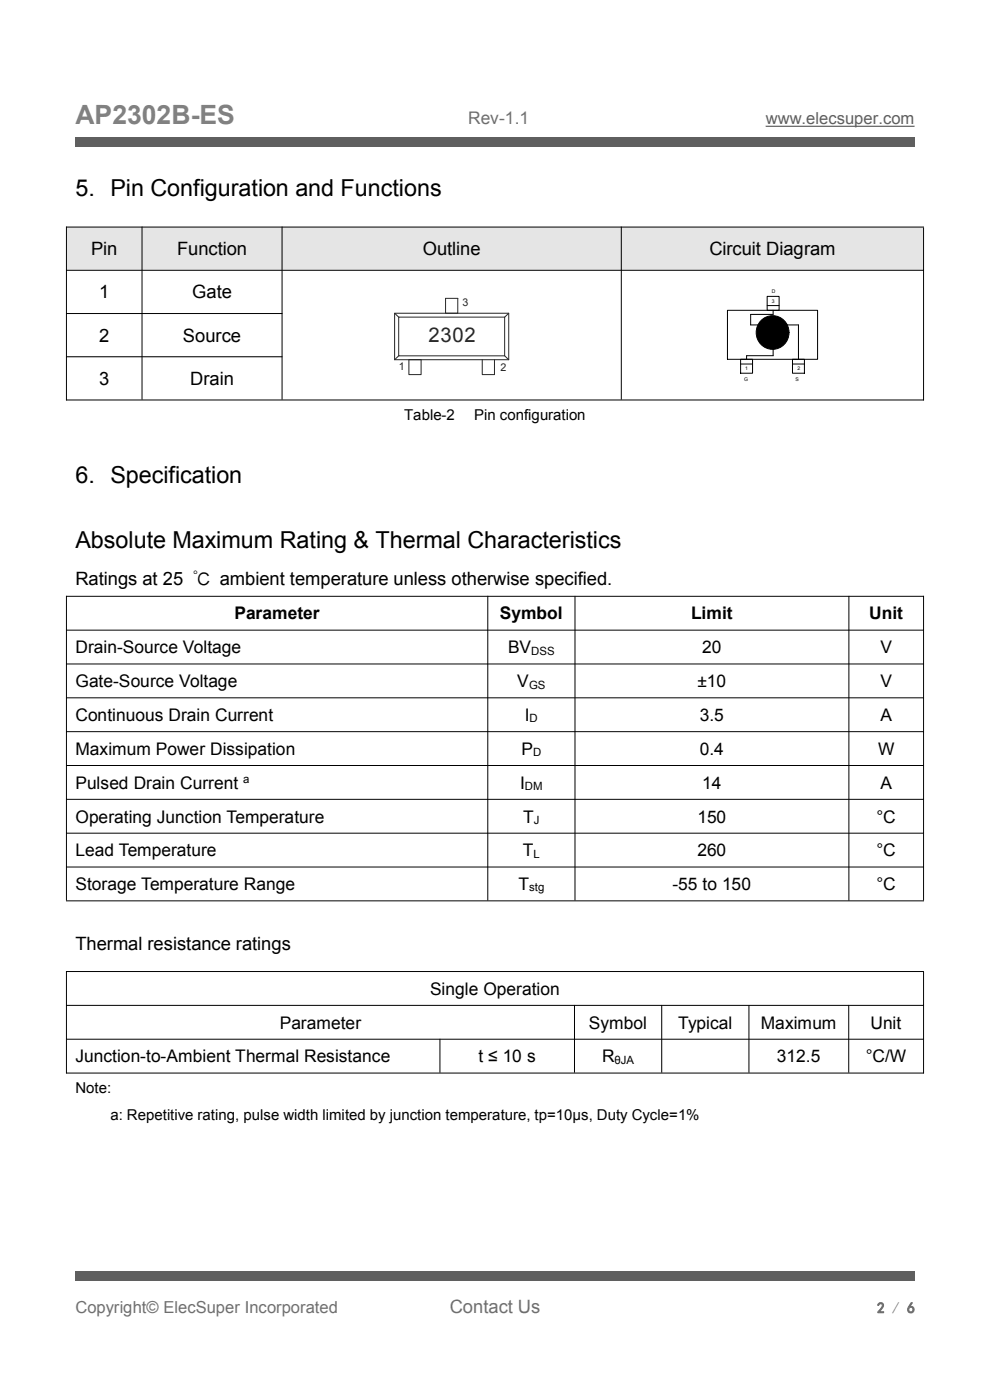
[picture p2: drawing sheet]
<svg xmlns="http://www.w3.org/2000/svg" width="210mm" height="297mm" viewBox="0 0 210 297" stroke-linecap="round" stroke-linejoin="round" font-family="sans-serif">
<defs><g id="words">
<text font-size="5.6" fill="#808080" x="16" y="26.3">AP2302B-ES</text>
<g font-size="5">
<text x="16" y="41.5">5. Pin Configuration and Functions</text>
<text x="16" y="102.4">6. Specification</text>
<text x="16" y="116.2">Absolute Maximum Rating &amp; Thermal Characteristics</text>
</g>
<text font-size="4.3" fill="#212830" x="90.9" y="72.6">2302</text>
<g font-size="3.9">
<text x="19.3" y="54.2">Pin</text>
<text x="37.5" y="54.2">Function</text>
<text x="89.7" y="54.2">Outline</text>
<text x="150.5" y="54.2">Circuit Diagram</text>
<text x="21" y="63.3">1</text>
<text x="40.8" y="63.3">Gate</text>
<text x="21" y="72.5">2</text>
<text x="38.8" y="72.5">Source</text>
<text x="21" y="81.7">3</text>
<text x="40.3" y="81.7">Drain</text>
<text x="16" y="124.1">Ratings at 25 ℃ ambient temperature unless otherwise specified.</text>
<text x="16" y="201.5">Thermal resistance ratings</text>
</g>
<text font-size="3.9" fill="#707070" x="95.4" y="278.6">Contact Us</text>
<text font-size="3.7" fill="#707070" x="99.3" y="26.3">Rev-1.1</text>
<g font-size="3.7">
<text x="49.7" y="131.4">Parameter</text>
<text x="106" y="131.4">Symbol</text>
<text x="146.6" y="131.4">Limit</text>
<text x="184.4" y="131.4">Unit</text>
<text x="16" y="138.6">Drain-Source Voltage</text>
<text x="107.8" y="138.6">BV</text>
<text x="149" y="138.6">20</text>
<text x="186.8" y="138.6">V</text>
<text x="16" y="145.8">Gate-Source Voltage</text>
<text x="109.7" y="145.8">V</text>
<text x="148" y="145.8">±10</text>
<text x="186.8" y="145.8">V</text>
<text x="16" y="153">Continuous Drain Current</text>
<text x="111.3" y="153">I</text>
<text x="148.5" y="153">3.5</text>
<text x="186.8" y="153">A</text>
<text x="16" y="160.1">Maximum Power Dissipation</text>
<text x="110.6" y="160.1">P</text>
<text x="148.5" y="160.1">0.4</text>
<text x="186.3" y="160.1">W</text>
<text x="16" y="167.3">Pulsed Drain Current</text>
<text x="110.3" y="167.3">I</text>
<text x="149" y="167.3">14</text>
<text x="186.8" y="167.3">A</text>
<text x="16" y="174.5">Operating Junction Temperature</text>
<text x="111" y="174.5">T</text>
<text x="148" y="174.5">150</text>
<text x="185.9" y="174.5">°C</text>
<text x="16" y="181.7">Lead Temperature</text>
<text x="110.9" y="181.7">T</text>
<text x="148" y="181.7">260</text>
<text x="185.9" y="181.7">°C</text>
<text x="16" y="188.9">Storage Temperature Range</text>
<text x="110" y="188.9">T</text>
<text x="142.7" y="188.9">-55 to 150</text>
<text x="185.9" y="188.9">°C</text>
<text x="91.2" y="211">Single Operation</text>
<text x="59.4" y="218.2">Parameter</text>
<text x="124.9" y="218.2">Symbol</text>
<text x="143.8" y="218.2">Typical</text>
<text x="161.4" y="218.2">Maximum</text>
<text x="184.7" y="218.2">Unit</text>
<text x="16" y="225.4">Junction-to-Ambient Thermal Resistance</text>
<text x="101.5" y="225.4">t ≤ 10 s</text>
<text x="127.7" y="225.4">R</text>
<text x="164.8" y="225.4">312.5</text>
<text x="183.6" y="225.4">°C/W</text>
</g>
<text font-size="3.5" fill="#5f5f5f" x="162.4" y="26.3">www.elecsuper.com</text>
<text font-size="3.5" fill="#707070" x="16" y="278.6">Copyright© ElecSuper Incorporated</text>
<g font-size="3.2">
<text x="85.8" y="89.1">Table-2</text>
<text x="100.6" y="89.1">Pin configuration</text>
<text x="16" y="231.9">Note:</text>
<text x="23.4" y="237.6">a: Repetitive rating, pulse width limited by junction temperature, tp=10μs, Duty Cycle=1%</text>
</g>
<text font-size="3.2" fill="#707070" x="186.1" y="278.6">2 / 6</text>
<g font-size="2.4">
<text x="112.7" y="138.9">DSS</text>
<text x="112.2" y="146.1">GS</text>
<text x="112.4" y="153.3">D</text>
<text x="113.1" y="160.4">D</text>
<text x="51.6" y="166.1">a</text>
<text x="111.3" y="167.6">DM</text>
<text x="113.2" y="174.8">J</text>
<text x="113.2" y="182">L</text>
<text x="112.2" y="189.1">stg</text>
<text x="130.4" y="225.7">θJA</text>
</g>
<g font-size="2.3" fill="#212830">
<text x="98.1" y="64.8">3</text>
<text x="84.6" y="78.6">1</text>
<text x="106.2" y="78.8">2</text>
</g>
<g font-size="1.1">
<text x="163.7" y="62.1">D</text>
<text x="163.7" y="64.3">3</text>
<text x="157.8" y="80.8">G</text>
<text x="158.1" y="78.5">1</text>
<text x="168.7" y="80.9">S</text>
<text x="169.1" y="78.5">2</text>
</g>
</g></defs>
<path d="M162.4 26.8h31.6" fill="none" stroke="#5f5f5f" stroke-width=".25"/>
<g fill="#5f5f5f">
<path d="M16 29h178v2.1h-178z" fill-rule="evenodd"/>
<path d="M16 269.7h178v2.1h-178z" fill-rule="evenodd"/>
</g>
<g fill="#e5e5e5">
<path d="M14.1 48.2h16v9.1h-16z" fill-rule="evenodd"/>
<path d="M30.2 48.2h29.6v9.1h-29.6z" fill-rule="evenodd"/>
<path d="M59.9 48.2h71.9v9.1h-71.9z" fill-rule="evenodd"/>
<path d="M131.9 48.2h64v9.1h-64z" fill-rule="evenodd"/>
</g>
<path d="M83.7 66.5h24.2v9.8h-24.2zM83.7 66.5l.9 .8M84.6 67.3h22.5v8.2h-22.5zM84.6 75.5l-.9 .8M86.7 76.3h2.6v3.2h-2.6zM94.5 63.3h2.6v3.2h-2.6zM102.3 76.3v3.2h2.6v-3.2M107.1 75.5l.8 .8M107.9 66.5l-.8 .8" fill="none" stroke="#212830" stroke-width=".21"/>
<g fill="none" stroke="#000" stroke-width=".21">
<path d="M14 48.2h182M14 57.3h182M14.1 48.1v36.8M30.1 48.1v36.7M59.8 48.1v36.7M131.8 48.1v36.7M195.9 48.3v36.6M14 66.5h45.9M14 75.7h45.9M154.3 65.8h19.1v10.4h-19.1zM157.1 76.2h2.5v3h-2.5zM157.1 77.2h2.5"/>
<path d="M161.5 71.5h1.3M161.7 72.4h4.6M162.1 68.9v2.6M162.7 62.9h2.6v2.9h-2.6zM162.7 64.8h2.6M163.1 68.9l.9-.6v1.3zM163.1 68.3v1.3M163.4 71.5h1.2M163.5 70.8h1l-.5 .7zM164 65.8v.9h-4.8v2.2h3.9M164 72.4v3.1h-5.6v.7M164 68.3v1.3l-.9-.7"/>
<path d="M164 68.3l-.9 .6M164 68.9h5.4v7.3M165.2 71.5h1.3M165.9 68.9v2.6M165.9 70.1h-1.9v.7M168.1 76.2h2.5v3h-2.5zM168.1 77.2h2.5M14 84.9h182M14 126.5h182M14 133.7h182M14.1 126.4v64.6M103.5 126.4v64.6"/>
<path d="M122 126.4v64.6M180.1 126.4v64.6M195.9 126.4v64.6M14 140.9h182M14 148h182M14 155.2h182M14 162.4h182M14 169.6h182M14 176.8h182M14 183.9h182M14 191.1h182M14 206.1h182"/>
<path d="M14 213.3h182M14.1 206v21.7M121.9 213.2v14.4M140.4 213.2v14.4M158.9 213.2v14.4M180 213.2v14.4M195.9 206.2v21.5M14 220.5h182M14 227.6h182M93.3 220.4v7.2"/>
</g>
<path d="M163.1 68.9h.9v.7zM163.5 70.8h1l-.5 .7zM163.1 68.9l.9-.6v.6z" fill="#000"/>
<circle cx="163.8" cy="70.6" r="3.5" fill="#000" stroke="#000" stroke-width=".21"/>
<use href="#words"/>
</svg>
